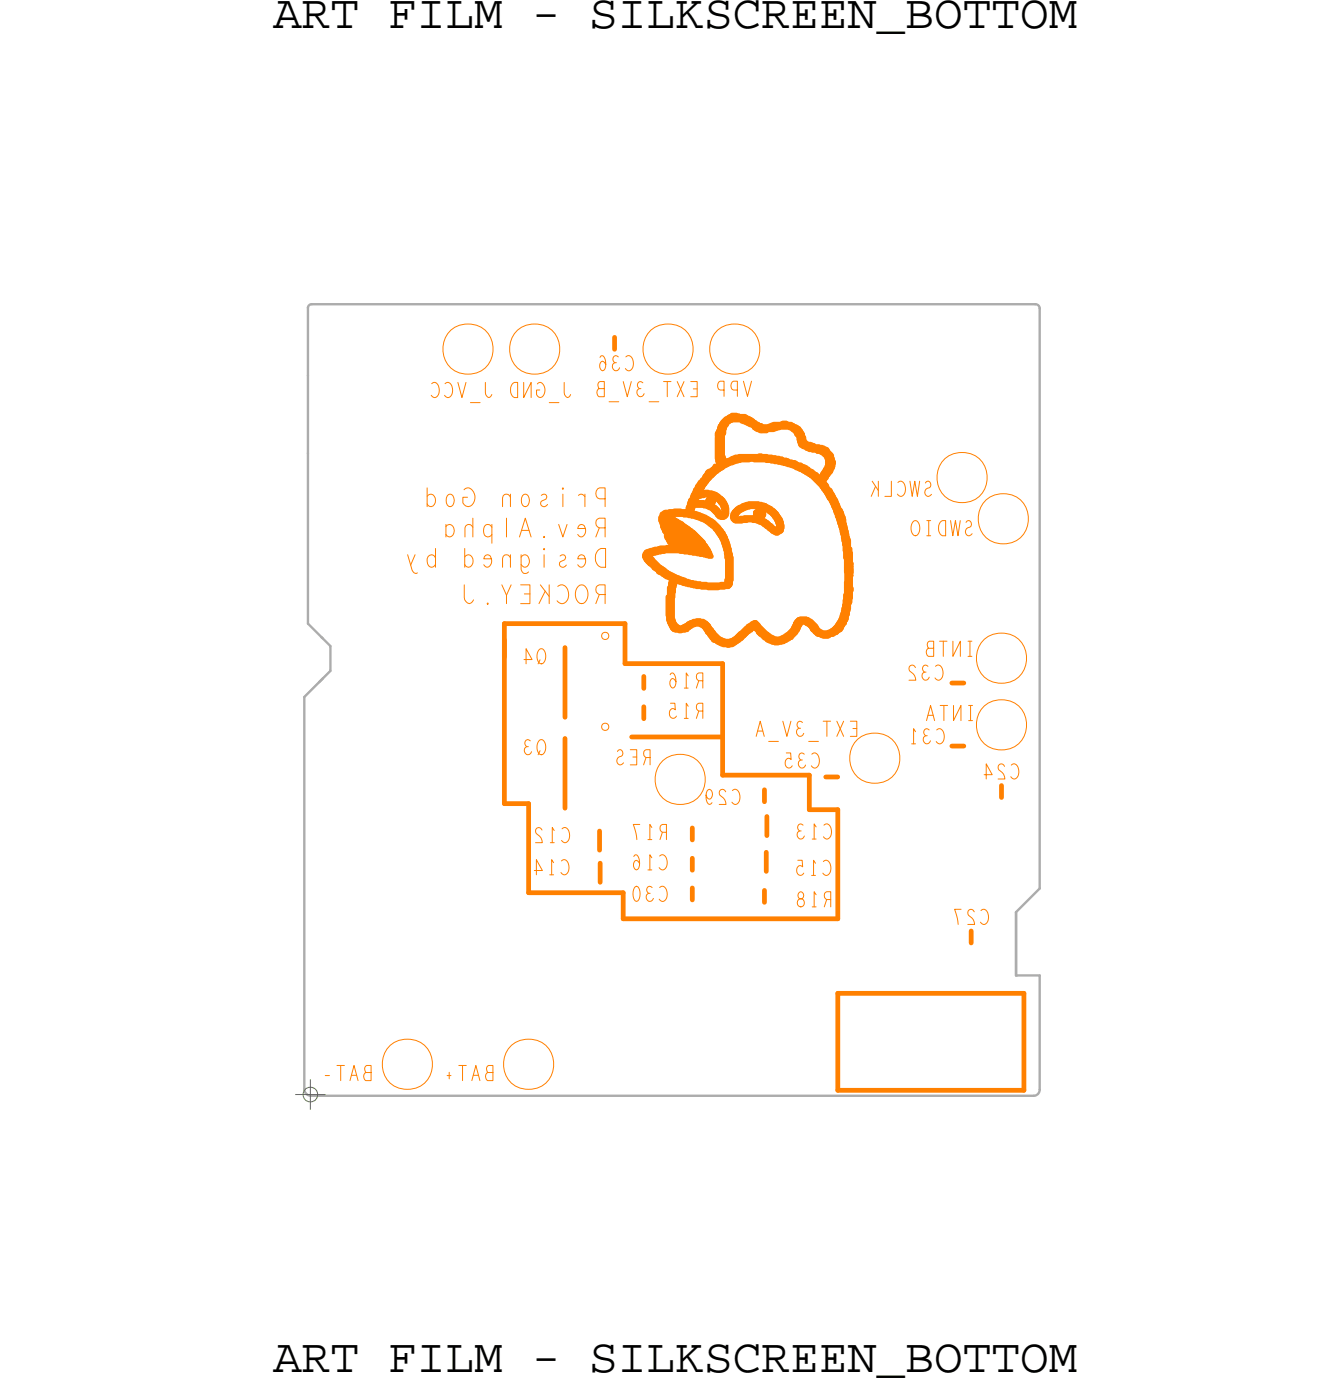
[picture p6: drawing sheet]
<svg xmlns="http://www.w3.org/2000/svg" width="56mm" height="59mm" viewBox="0 0 56 59" stroke-linecap="round" stroke-linejoin="round" font-family="sans-serif">
<defs><g id="words">
<g font-size="2">
<text x="11.4" y="1.2">ART FILM - SILKSCREEN_BOTTOM</text>
<text x="11.4" y="57.5">ART FILM - SILKSCREEN_BOTTOM</text>
</g>
<g font-size=".8" fill="#ff8000">
<text x="25.4" y="20.4" transform="rotate(-180 25.4 20.4)">Prison</text>
<text x="25.4" y="23" transform="rotate(-180 25.4 23)">Designed</text>
</g>
<g font-size=".6" fill="#ff8000">
<text x="40.9" y="29.6" transform="rotate(-180 40.9 29.6)">INTA</text>
<text x="15.6" y="44.7" transform="rotate(-180 15.6 44.7)">BAT-</text>
<text x="20.7" y="44.7" transform="rotate(-180 20.7 44.7)">BAT+</text>
</g>
</g></defs>
<!-- layer: Board Outline -->
<g fill="none" stroke="#acacac" stroke-width=".1">
<path d="M12.9 15.7v3.3zM12.9 19v7.1zM12.9 12.9v2.8zM13.1 12.8h30.3zM13.1 12.8l-.2 .1M43.4 12.8l.2 .1M43.6 12.9v24.3zM12.7 29.2v16.4zM12.9 26.1l.6 .6zM13.5 26.7l.3 .4zM13.5 28.4l-.8 .8zM13.8 28.1l-.4 .5z"/>
<path d="M13.8 27.1v1zM42.6 38.2v2.7zM42.6 38.2l1-1zM12.7 45.6l.1 .2 .2 .1M13 45.9h.2zM13.2 45.9h30.1zM42.6 40.9h1zM43.6 40.9v4.8zM43.6 45.7l-.1 .2h-.2"/>
</g>
<!-- layer: Components -->
<g fill="none" stroke="#ff8000" stroke-width=".04">
<path d="M25.2 26.6l.2-.1 .1 .1v.1l-.1 .1-.2-.1zM25.2 30.4l.2-.1 .1 .1v.1l-.1 .1-.2-.1z"/>
<circle cx="19.6" cy="14.6" r="1.06"/>
<circle cx="22.4" cy="14.6" r="1.06"/>
<circle cx="28" cy="14.6" r="1.06"/>
<circle cx="30.8" cy="14.6" r="1.06"/>
<circle cx="28.5" cy="32.7" r="1.06"/>
<circle cx="36.6" cy="31.8" r="1.06"/>
<circle cx="40.3" cy="20" r="1.06"/>
<circle cx="42" cy="30.4" r="1.06"/>
<circle cx="42" cy="27.6" r="1.06"/>
<circle cx="42" cy="21.7" r="1.06"/>
<circle cx="17.1" cy="44.6" r="1.06"/>
<circle cx="22.1" cy="44.6" r="1.06"/>
</g>
<g fill="none" stroke="#ff8000" stroke-width=".2">
<path d="M25.7 14.1v.5zM23.7 27.1v3zM23.7 30.9v3zM25.1 34.8v.8zM25.1 36.2v.8zM27 28.3v.5zM27 29.6v.5zM29 34.7v.5zM29 37.2v.5zM29 36v.5zM32 37.3v.5zM32 33.1v.5z"/>
<path d="M32.1 35.7v.8zM32.1 34.2v.8zM34.6 32.6h.5zM39.9 28.6h.5zM39.9 31.3h.5zM40.7 39v.5zM42 32.9v.5zM35.1 41.6h.1M35.1 41.6v4.1zM35.1 45.7h7.8zM35.2 41.6h7.7zM42.9 41.6v4.1z"/>
</g>
<!-- layer: Text -->
<g fill="none" stroke="#ff8000" stroke-width=".04">
<path d="M18.1 16.1a.3 .3 0 0 1 .3 .2 .3 .3 0 0 1-.2 .4l-.1-.1M18.6 16.1a.3 .3 0 0 1 .4 .2 .3 .3 0 0 1-.2 .4l-.2-.1M19.2 16l.2 .7 .1-.7M19.7 16.9h.4M20.3 16v.5l.2 .2 .1-.2M21.5 16.1l.2-.1v.7a.34 .34 0 0 1-.3-.3 .34 .34 0 0 1 .1-.3zM21.9 16v.7l.4-.7v.7M22.5 16.1a.28 .28 0 0 1 .3 .1 .28 .28 0 0 1 0 .4l-.2 .1-.1-.2v-.2h.1M23 16.9h.4M23.6 16l.1 .5 .1 .2 .1-.2M25.1 16.3v-.3h.2v.6h-.2l-.1-.2 .1-.1h.2M25.1 15l.1-.1a.32 .32 0 0 1 .2 .3 .32 .32 0 0 1-.2 .3 .17 .17 0 0 1-.1-.2 .17 .17 0 0 1 .2-.1l.1 .1"/>
<path d="M25.5 16.8h.4M25.8 15.2a.16 .16 0 0 0-.1 .1 .16 .16 0 0 0 .1 .2 .16 .16 0 0 0 .2-.1M25.9 15a.14 .14 0 0 0-.2 0 .14 .14 0 0 0 .1 .2M26.1 16l.2 .6 .1-.6M26.2 15a.3 .3 0 0 1 .4 .2 .3 .3 0 0 1-.2 .3l-.2-.1M26.9 16.3a.16 .16 0 0 0-.2 .1 .16 .16 0 0 0 .1 .2 .16 .16 0 0 0 .2-.1M26.9 16a.14 .14 0 0 0-.2 .1 .14 .14 0 0 0 .1 .2M27.2 16.8h.4M27.8 16h.3M28 16v.6M28.4 16l.3 .6M28.7 16l-.3 .6"/>
<path d="M28.9 16h.3v.6h-.3M29 16.3h.2M30.3 16.3h-.2l.1-.3h.1v.6M30.9 16.3h-.3l.1-.3h.2v.6M31.1 16l.2 .6 .2-.6M17.1 23.2l.2 .7 .1 .1h.1M17.4 23.2l-.2 .5M17.9 20.8a.23 .23 0 0 1 .4 .2 .23 .23 0 0 1-.4 .2v-.1M17.9 20.4v.8M18.2 23.4v-.1a.22 .22 0 0 0-.3 .2 .22 .22 0 0 0 .3 .2M18.2 23v.8M18.7 22.1a.21 .21 0 0 1 .3 0 .21 .21 0 0 1 0 .3 .21 .21 0 0 1-.3 0"/>
<path d="M18.7 22v.5M18.7 20.8a.21 .21 0 0 1 .3 .2 .21 .21 0 0 1-.3 .2zM19.4 20.5a.36 .36 0 0 1 .5 .2 .36 .36 0 0 1-.1 .5h-.2l-.2-.1v-.3h.2M19.5 24.5v.6l.2 .2 .1-.2M19.8 22.1l-.1-.1h-.2v.5M19.8 21.7v.8M20.4 25.3h.1M20.6 22.1a.21 .21 0 0 0-.3-.1 .21 .21 0 0 0 0 .3l.1 .2 .2-.1M20.6 22v.8M21 24.5l.2 .4M21.2 21.7v.8M21.4 24.5l-.2 .4v.4"/>
<path d="M21.8 22.5l.2-.8 .3 .8M21.8 24.5h.4v.8h-.4M21.8 23.2l.1 .8h.1h.1M21.9 22.2h.3M22 27.6h.3l-.3-.4v.6M22 24.9h.2M22.1 31.3a.16 .16 0 0 0-.1 .1 .16 .16 0 0 0 .1 .2 .16 .16 0 0 0 .2-.1M22.2 31a.14 .14 0 0 0-.2 .1 .14 .14 0 0 0 .1 .2M22.4 36.5h.3l-.2-.5v.7M22.6 27.2a.29 .29 0 0 1 .3 .2 .29 .29 0 0 1-.1 .4 .29 .29 0 0 1-.3-.2 .29 .29 0 0 1 .1-.4zM22.6 31a.29 .29 0 0 1 .3 .2 .29 .29 0 0 1-.1 .4 .29 .29 0 0 1-.3-.2 .29 .29 0 0 1 .1-.4zM22.6 27.7l-.1 .1"/>
<path d="M22.6 31.5l-.1 .1M22.6 24.5l.4 .5M22.7 34.8a.14 .14 0 0 0-.2-.1 .14 .14 0 0 0 0 .2l.2 .2v.2h-.3M22.8 22.5h.1M22.8 24.8l-.2 .5M23 24.5v.8M23 36.7h.2M23.1 35.3h.1M23.2 36.2l-.1-.2v.7M23.2 34.8l-.1-.1v.6M23.4 24.6a.38 .38 0 0 1 .4 .2 .38 .38 0 0 1-.2 .5l-.3-.1M23.4 22l.2 .5 .2-.5"/>
<path d="M23.5 36.1a.3 .3 0 0 1 .4 .2 .3 .3 0 0 1-.2 .4l-.2-.1M23.5 34.7a.3 .3 0 0 1 .4 .3 .3 .3 0 0 1-.2 .3l-.2-.1M24.2 24.6a.36 .36 0 0 1 .5 .2 .36 .36 0 0 1-.2 .4 .36 .36 0 0 1-.4-.2 .36 .36 0 0 1 .1-.4zM24.5 22.1h-.3a.23 .23 0 0 1 .4 .1 .23 .23 0 0 1-.3 .3l-.1-.1M25.1 22.1l-.1 .4M25.1 24.9l-.1 .4M25.4 22.1h-.3l-.1-.1v-.2l.4-.1v.8M25.4 24.9h-.3l-.1-.1v-.3h.4v.8M25.9 31.5h.2v.2a.2 .2 0 0 0-.2 .1 .2 .2 0 0 0 .1 .3l.1-.1M26.4 31.4h.3v.7h-.3M26.5 31.7h.2M26.6 35.9v-.1a.32 .32 0 0 1 .2 .3 .32 .32 0 0 1-.2 .3 .17 .17 0 0 1-.1-.2 .17 .17 0 0 1 .3-.1v.1"/>
<path d="M26.6 37.2a.32 .32 0 0 1 .2 .3 .32 .32 0 0 1-.2 .3 .51 .51 0 0 1 0-.6zM26.8 34.6h-.3l.2 .6M27.1 31.7l-.1 .4M27.1 35.2h.2M27.1 36.5h.2M27.2 31.7h-.2v-.2l.2-.1v.7M27.2 37.4a.16 .16 0 0 0-.1 .2 .16 .16 0 0 0 .1 .1 .16 .16 0 0 0 .2 0M27.3 34.7l-.1-.1v.6M27.3 35.9l-.1-.1v.7M27.3 37.2a.14 .14 0 0 0-.2 0 .14 .14 0 0 0 .1 .2M27.6 37.2a.3 .3 0 0 1 .4 .2 .3 .3 0 0 1-.2 .4l-.2-.1M27.6 35.9a.3 .3 0 0 1 .4 .2 .3 .3 0 0 1-.2 .4l-.2-.1"/>
<path d="M27.8 34.9l-.1 .3M27.9 34.9l-.2-.1v-.2h.2v.6M28.1 28.3v-.1a.32 .32 0 0 1 .2 .3 .32 .32 0 0 1-.2 .3 .17 .17 0 0 1 0-.2 .17 .17 0 0 1 .2-.1v.1M28.1 29.5h.2v.2a.17 .17 0 0 0-.2 .1 .17 .17 0 0 0 0 .2 .17 .17 0 0 0 .2 0M28.7 30.1h.1M28.7 28.8h.1M28.8 29.6v-.1v.6M28.8 28.3v-.1v.6M29.3 29.8l-.1 .3M29.3 28.5l-.1 .3M29.4 29.8l-.2-.1v-.2h.2v.6M29.4 28.5l-.2-.1v-.2h.2v.6"/>
<path d="M29.6 33.3l.1 .2a.17 .17 0 0 0 .2-.2 .18 .18 0 0 0-.3-.2 .35 .35 0 0 0 .2 .6v-.1M30.4 33.2a.14 .14 0 0 0-.2-.1 .14 .14 0 0 0 0 .2l.2 .2v.2h-.3M30.7 33.1a.3 .3 0 0 1 .3 .3 .3 .3 0 0 1-.2 .3l-.1-.1M31.7 30.9l.2-.7 .1 .7M31.7 30.6h.3M32.2 31.1h.4M32.8 30.2l.2 .7 .1-.7M32.9 31.6h.2v.2a.17 .17 0 0 0-.2 .1 .17 .17 0 0 0 .1 .2 .17 .17 0 0 0 .2 0M33.4 36.1h.2v.2a.17 .17 0 0 0-.2 .1 .17 .17 0 0 0 0 .2 .17 .17 0 0 0 .3 0M33.5 37.4l-.1 .2a.25 .25 0 0 1 .3 .4 .18 .18 0 0 1-.3-.2 .18 .18 0 0 1 .2-.2l.1-.2zM33.5 30.5a.16 .16 0 0 0-.1 .2 .16 .16 0 0 0 .1 .1 .16 .16 0 0 0 .2-.1M33.6 34.8a.16 .16 0 0 0-.2 .2 .16 .16 0 0 0 .1 .1 .16 .16 0 0 0 .2-.1"/>
<path d="M33.6 31.9a.16 .16 0 0 0-.2 .1 .16 .16 0 0 0 .2 .2 .16 .16 0 0 0 .2-.1M33.6 30.3a.14 .14 0 0 0-.2 0 .14 .14 0 0 0 .1 .2M33.6 34.6a.14 .14 0 0 0-.2 0 .14 .14 0 0 0 .1 .2M33.7 31.6a.14 .14 0 0 0-.2 0 .16 .16 0 0 0 .1 .3M33.9 31.1h.4M34 36.7h.2M34 31.6a.3 .3 0 0 1 .4 .2 .3 .3 0 0 1-.2 .4l-.2-.1M34 38h.2M34 35.2h.2M34.2 36.2l-.1-.1v.6M34.2 37.5l-.1-.1v.6M34.2 34.7l-.1-.2v.7"/>
<path d="M34.5 30.2h.3M34.5 36.1a.3 .3 0 0 1 .3 .2 .3 .3 0 0 1-.2 .4l-.1-.1M34.5 34.6a.3 .3 0 0 1 .4 .2 .3 .3 0 0 1-.2 .4l-.2-.1M34.6 37.7l-.1 .3M34.6 30.2v.7M34.8 37.7l-.3-.1 .1-.2h.2v.6M35.1 30.2l.2 .7M35.3 30.2l-.2 .7M35.6 30.2h.3v.7h-.3M35.7 30.5h.2M36.5 20.2l.3 .4M36.7 20.4l-.2 .4"/>
<path d="M36.8 20.2v.6M37.3 20.2v.6h-.2M37.6 20.2a.3 .3 0 0 1 .4 .2 .3 .3 0 0 1-.2 .4l-.2-.1M38.1 20.2l.1 .6 .1-.6 .1 .6 .1-.6M38.2 31.2h.2M38.3 21.9a.29 .29 0 0 1 .3 .1 .29 .29 0 0 1-.1 .4 .29 .29 0 0 1-.4-.2 .29 .29 0 0 1 .2-.3zM38.4 28a.16 .16 0 0 0-.3-.1 .14 .14 0 0 0 0 .2l.2 .2 .1 .2h-.3M38.4 30.7l-.1-.2v.7M38.8 20.2h.2v.2a.2 .2 0 0 0-.2 .2 .2 .2 0 0 0 .1 .2l.1-.1M38.8 28.2a.16 .16 0 0 0-.2 .1 .16 .16 0 0 0 .1 .2 .16 .16 0 0 0 .2-.1M38.8 30.2l.2-.6 .2 .6M38.8 22.5h.2"/>
<path d="M38.8 21.8h.2M38.8 30.8a.16 .16 0 0 0-.1 .2 .16 .16 0 0 0 .1 .1 .16 .16 0 0 0 .2-.1M38.9 27.9a.14 .14 0 0 0-.2 .1 .14 .14 0 0 0 0 .2M38.9 27.2v-.3h.2v.6h-.2l-.1-.2 .1-.1h.2M38.9 21.8v.7M38.9 30.6a.14 .14 0 0 0-.2 0 .14 .14 0 0 0 .1 .2M39.2 27.9a.3 .3 0 0 1 .3 .2 .3 .3 0 0 1-.2 .4l-.1-.1M39.2 30.6a.3 .3 0 0 1 .4 .2 .3 .3 0 0 1-.2 .4l-.2-.1M39.4 26.9h.3M39.4 21.8h.2v.7a.34 .34 0 0 1-.3-.3 .34 .34 0 0 1 .1-.4zM39.5 26.9v.6M39.5 29.6v.6"/>
<path d="M39.8 21.8l.1 .7 .1-.7 .1 .7 .1-.7M39.9 26.9v.6l.3-.6v.6M39.9 29.6v.6l.4-.6v.6M40.3 38.1h-.3l.1 .6M40.5 21.9l.2-.1v.3a.2 .2 0 0 0-.2 .1 .2 .2 0 0 0 .1 .3l.1-.1M40.6 26.9h.1M40.6 27.5h.1M40.6 30.2h.1M40.6 26.9v.6M40.7 29.6v.6M40.8 38.2a.14 .14 0 0 0-.2-.1 .15 .15 0 0 0 0 .3l.2 .1v.2h-.3M41.1 38.2a.3 .3 0 0 1 .4 .2 .3 .3 0 0 1-.3 .3l-.1-.1"/>
<path d="M41.2 32.5h.4l-.3-.5v.6M42.1 32.1a.14 .14 0 0 0-.2-.1 .15 .15 0 0 0 0 .3l.1 .1 .1 .2h-.3M42.4 32.1a.3 .3 0 0 1 .3 .2 .3 .3 0 0 1-.2 .3h-.2M14.3 44.7v.6M14.7 45.3l.1-.6 .2 .6M15.3 44.9v-.2h.2v.6h-.2l-.1-.2 .1-.1 .2-.1M19.4 44.7v.6M19.8 45.3l.1-.6 .2 .6M20.4 44.9v-.2h.3v.6h-.3l-.1-.2 .1-.1 .3-.1"/>
</g>
<!-- layer: Drawing Origin -->
<path d="M12.4 45.9h1.2M12.8 45.7l.2-.1 .2 .1 .1 .2-.1 .2-.2 .1-.2-.1-.1-.2zM13 45.2v1.3" fill="none" stroke="#638b3a" stroke-width=".04"/>
<!-- layer: All Others -->
<g fill="none" stroke="#ff8000" stroke-width=".15">
<path d="M29.5 20h.3zM29.5 19.9h.4zM29.6 19.9h.3zM29.6 19.8h.4zM29.6 19.8h.5zM29.7 19.7h.4zM29.8 19.7h.4zM29.8 19.6h.5zM29.9 19.6h.4zM29.9 19.6h.5zM29.9 19.5h.5zM29.9 19.5h.1"/>
<path d="M30 19.5h.5zM30 19.2h.4zM30 19.2h.3zM30 19.1h.3zM30 19h.3zM30 18.9h.3zM30 18.8h.3zM30 18.7h.3zM30 18.6h.3zM30 18.5h.3zM30 18.4h.3zM30 18.3h.3z"/>
<path d="M30 18.2h.3zM30 18.2h.4zM30 19.4h.9zM30 19.3h1zM30 19.3h.4zM30 18.1h.4zM30.1 19.5h.4zM30.1 19.5h.5zM30.1 19.4h.6zM30.1 19.4h.7zM30.1 18.1h.3zM30.1 18h.3z"/>
<path d="M30.1 17.9h.3zM30.1 17.8h.4zM30.2 17.8h.3zM30.2 17.7h.3zM30.3 17.7h.3zM30.3 17.7h.4zM30.3 17.6h1.3zM30.3 17.6h1.2zM30.4 17.6h1.1zM30.4 17.5h1zM30.4 19.3h1zM30.4 19.3h2.6z"/>
<path d="M30.5 17.5h.9zM30.5 17.5h.8zM30.5 17.4h.8zM30.5 19.3h2.4zM30.6 17.4h.6zM30.6 19.2h2.2zM30.7 17.4h.3zM30.7 17.4h.2zM30.7 19.2h1.9zM30.8 19.2h1.7zM30.8 19.1h1.5zM31 19.1h1.1z"/>
<path d="M31.1 17.7h.5zM31.1 17.7h.6zM31.2 17.7h.5zM31.3 17.8h.5zM31.4 17.8h.5zM31.5 17.9h1.8zM31.5 17.9h1.9zM31.6 17.9h1.9zM31.6 17.9h1.8zM31.6 19.3h1.4zM31.6 18h1.1zM31.6 18h1z"/>
<path d="M31.7 18h.8zM31.7 18h.7zM31.8 19.1h.1zM31.8 18.1h.3zM31.9 18.1h.1M31.9 18.1h.2zM32.1 19.3h1.1zM32.2 17.8h1.1zM32.3 17.8h.9zM32.3 19.4h1zM32.4 17.8h.7zM32.5 19.4h.8z"/>
<path d="M32.6 19.4h.8zM32.7 19.4h.7zM32.7 17.7h.3zM32.8 17.7h.1zM32.8 19.5h.8zM32.9 19.5h.7zM33 19.5h.6zM33.1 18h.4zM33.1 19.5h.6zM33.2 19.6h.6zM33.2 18h.4zM33.2 18h.3z"/>
<path d="M33.2 18.1h.4zM33.3 19.6h.5zM33.3 18.1h.3zM33.3 19.6h.6zM33.3 18.2h.4zM33.3 18.2h.3zM33.4 18.2h.3zM33.4 18.3h.3zM33.4 19.7h.5zM33.5 18.4h.2zM33.5 18.3h.2zM33.5 19.7h.4z"/>
<path d="M33.5 18.5h.3zM33.5 18.5h.2zM33.5 18.6h.5zM33.5 18.6h.3zM33.5 19.7h.5zM33.5 18.7h.6zM33.5 18.6h.6zM33.6 18.7h.7zM33.6 19.7h.4zM33.6 19.8h.5zM33.6 18.7h.9zM33.6 18.7h.8z"/>
<path d="M33.7 19.8h.4zM33.7 18.8h.8zM33.8 19.8h.4zM33.8 18.8h.9zM33.8 18.8h.8zM33.8 19.9h.4zM33.9 19.9h.3zM33.9 18.8h.8zM33.9 18.9h.1M33.9 19.9h.4zM34 20h.3zM34 18.9h.7z"/>
<path d="M34 20h.6zM34.2 18.9h.5zM34.4 20h.3zM34.4 19h.1M34.4 19.9h.3zM34.4 19h.4zM34.4 19.8h.4zM34.5 19.8h.3zM34.5 19h.3zM34.5 19.7h.3zM34.5 19.1h.3zM34.6 19.7h.2z"/>
<path d="M34.6 19.6h.3zM34.6 19.1h.3zM34.6 19.2h.3zM34.6 19.5h.3zM34.6 19.4h.3zM34.6 19.3h.3zM34.7 19.4h.2zM27 23.3h.3zM27 23.3h.2zM27 23.4h.3zM27 23.2h.4zM27 23.2h.5z"/>
<path d="M27 23.2h.6zM27 23.4h.4zM27 23.2h.7zM27.1 23.5h.3zM27.1 23.1h.7zM27.1 23.1h2.6zM27.1 23.5h.4zM27.1 23.6h.4zM27.2 23.6h.3zM27.2 23.1h2.5zM27.2 23.6h.4zM27.2 23.7h.4z"/>
<path d="M27.3 23h2.4zM27.3 23.7h.3zM27.3 23.7h.4zM27.4 23.8h.3zM27.4 23h2.3zM27.4 23.8h.4zM27.5 23.9h.4zM27.6 24h.4zM27.6 23h2zM27.6 24h.5zM27.7 22.9h1.9zM27.7 21.8h.7z"/>
<path d="M27.7 21.8h.6zM27.7 21.7h.6zM27.7 21.7h.5zM27.7 21.7h.4zM27.7 21.9h.8zM27.7 21.6h.3zM27.7 24.1h.4zM27.7 22h.9zM27.7 21.9h.9zM27.7 21.6h.5zM27.7 21.6h1.7zM27.7 21.5h1.6z"/>
<path d="M27.7 24.1h.5zM27.7 22.1h1.1zM27.7 22h1zM27.7 21.5h1.5zM27.8 24.1h.4zM27.8 22.1h1.1zM27.8 22.2h1.2zM27.8 22.2h1.1zM27.8 21.5h1.4zM27.8 24.1h.5zM27.8 22.3h1.3zM27.8 21.5h1.2z"/>
<path d="M27.8 24.2h.5zM27.9 22.3h1.2zM27.9 21.4h1.1zM27.9 24.2h.5zM27.9 22.5h1.4zM27.9 22.5h1.3zM27.9 22.4h1.3zM27.9 22.4h1.2zM27.9 24.2h.6zM27.9 22.6h1.4zM27.9 22.9h1.7zM27.9 22.6h1.5z"/>
<path d="M28 22.6h1.4zM28 25.8h.2zM28 25.7h.2zM28 25.6h.2zM28 25.5h.2zM28 25.4h.2zM28 25.3h.2zM28 25.2h.2zM28 25.1h.2zM28 25h.2zM28 24.2h.5zM28 22.7h1.5z"/>
<path d="M28 22.7h1.4zM28 26h.2zM28 25.9h.2zM28 26.1h.3zM28 26.1h.2zM28 24.9h.2zM28 24.8h.2zM28 24.7h.2zM28 24.6h.2zM28 22.8h1.5zM28 21.4h1zM28 24.6h.3z"/>
<path d="M28.1 24.3h.5zM28.1 22.8h1.4zM28.1 26.2h.2zM28.1 24.6h.2zM28.1 24.5h.2zM28.1 24.4h.2zM28.1 24.4h.9zM28.1 24.4h.8zM28.1 24.3h.7zM28.1 24.3h.6zM28.1 26.2h.3zM28.1 22.9h1.5z"/>
<path d="M28.1 22.8h1.5zM28.1 26.3h.9zM28.1 26.3h.3zM28.1 26.3h.8zM28.2 26.4h.6zM28.2 21.4h.3zM28.3 26.4h.4zM28.4 24.4h.8zM28.4 26.5h.1zM28.5 24.4h.8zM28.5 23.1h1.2zM28.6 26.3h.4z"/>
<path d="M28.6 24.5h1zM28.6 26.2h.4zM28.6 24.5h2zM28.7 21.6h.8zM28.7 23.2h1.1zM28.7 26.2h.4zM28.7 26.2h1zM28.7 24.5h1.9zM28.8 21.4h.2zM28.8 26.2h.9zM28.8 21.3h.2zM28.8 21.3h.3z"/>
<path d="M28.8 26.1h.8zM28.8 21.2h.3zM28.8 24.5h1.8zM28.9 21.6h.7zM28.9 21.2h1zM28.9 21.1h.9zM28.9 23.2h.9zM28.9 21.1h1zM28.9 21.1h.7zM28.9 21h.6zM28.9 26.1h.7zM28.9 21h.3z"/>
<path d="M28.9 21h.2zM28.9 20.9h.3zM28.9 26.1h.6zM29 20.9h.2zM29 24.6h1.6zM29 20.9h.3zM29 20.8h.4zM29 21.7h.6zM29 20.8h.5zM29 20.8h1.1zM29 26h.5zM29 20.7h1z"/>
<path d="M29 23.2h.8zM29.1 20.7h.9zM29.1 26h.4zM29.1 24.6h1.5zM29.1 20.6h.8zM29.1 20.6h.2zM29.1 20.6h.3zM29.1 20.5h.3zM29.1 21.7h.5zM29.1 21.2h.8zM29.2 20.5h.2zM29.2 20.4h.3z"/>
<path d="M29.2 21.7h.5zM29.2 26h.1zM29.2 24.6h1.3zM29.2 20.3h.3zM29.2 23.2h.6zM29.3 20.3h.3zM29.3 21.7h.4zM29.3 20.2h.3zM29.3 23.3h.5zM29.3 21.8h.5zM29.3 26.2h.4zM29.4 20.6h.4z"/>
<path d="M29.4 20.2h.2zM29.4 20.1h.3zM29.4 21.8h.4zM29.4 26.2h.3zM29.4 24.6h1zM29.4 26.3h.3zM29.5 21.8h.3zM29.5 26.3h.2zM29.5 23.3h.3zM29.5 21.2h.5zM29.5 26.3h.3zM29.5 20.6h.2z"/>
<path d="M29.5 21.8h.4zM29.5 26.4h.3zM29.6 21.9h.3zM29.6 26.4h.2zM29.6 23.3h.2zM29.6 26.5h.3zM29.6 26.4h.3zM29.6 21.3h.4zM29.6 21h.3zM29.6 20.9h.3zM29.6 21.9h.4zM29.6 21.1h.3z"/>
<path d="M29.7 20.9h.2zM29.7 20.8h.4zM29.7 21.9h.3zM29.7 21.3h.3zM29.7 24.7h.4zM29.7 23.3h.1zM29.7 26.6h.3zM29.7 20.9h.1zM29.7 22h.3zM29.7 26.7h.4zM29.8 22h.3zM29.8 26.7h.3z"/>
<path d="M29.8 20.8h.4zM29.8 21.3h.3zM29.8 26.7h.4zM29.8 22.1h.3zM29.8 21.4h.3zM29.8 26.8h.4zM29.8 26.8h.5zM29.9 20.9h.3zM29.9 22.1h.2zM29.9 21.4h.2zM29.9 26.8h1.1zM29.9 26.8h.5z"/>
<path d="M29.9 20.9h.4zM29.9 22.1h.3zM29.9 21.5h.3zM29.9 26.9h1.1zM29.9 22.2h.3zM30 20.9h.3zM30 21.5h.3zM30 22.2h.3zM30 21.5h.5zM30 22.3h.3zM30 21.6h.5zM30 26.9h.9z"/>
<path d="M30 21h.3zM30.1 22.4h.2zM30.1 21.6h.3zM30.1 21h.2zM30.1 26.9h.7zM30.1 22.4h.3zM30.1 21.7h.3zM30.1 21h.3zM30.1 27h.7zM30.1 22.5h.3zM30.1 21.1h.3zM30.2 22.5h.2z"/>
<path d="M30.2 27h.6zM30.2 22.6h.2zM30.2 21.7h.1zM30.2 21.1h.2zM30.2 24.5h.4zM30.2 22.6h.3zM30.2 21.2h.2zM30.2 27h.5zM30.3 22.7h.2zM30.3 22.6h.2zM30.3 21.2h.2zM30.3 21.5h.2z"/>
<path d="M30.3 21.3h.2zM30.3 22.8h.2zM30.3 21.4h.2zM30.3 27.1h.4zM30.3 22.9h.2zM30.4 23h.2zM30.4 22.9h.2zM30.4 23.1h.2zM30.4 23.2h.2zM30.4 24.4h.2zM30.4 24.3h.3zM30.4 23.4h.3z"/>
<path d="M30.4 23.3h.3zM30.4 23.3h.2zM30.5 24.3h.2zM30.5 24.2h.2zM30.5 24.1h.2zM30.5 24h.2zM30.5 23.9h.2zM30.5 23.8h.2zM30.5 23.7h.2zM30.5 23.6h.2zM30.5 23.5h.2zM30.5 23.4h.2z"/>
<path d="M30.5 27.1h.1zM30.6 26.8h.4zM30.7 21.7h.2zM30.7 21.6h.2zM30.7 21.8h1.3zM30.7 21.7h1.2zM30.7 21.7h1.1zM30.7 21.5h.2zM30.7 26.8h.4zM30.7 21.8h1.4zM30.7 21.5h.3zM30.7 21.4h.3z"/>
<path d="M30.8 21.8h.5zM30.8 21.4h.3zM30.8 26.7h.3zM30.8 21.9h.3zM30.8 21.4h.4zM30.8 21.3h.4zM30.8 26.7h.4zM30.9 21.3h.4zM30.9 26.7h.3zM30.9 21.3h.5zM30.9 26.6h.3zM30.9 21.3h1.4z"/>
<path d="M30.9 26.6h.4zM31 21.2h1.2zM31 26.6h.3zM31 26.5h.3zM31 21.7h.9zM31.1 26.5h.3zM31.1 21.2h1zM31.1 26.4h.4zM31.2 26.4h.3zM31.2 21.7h.4zM31.2 21.1h.8zM31.2 26.3h.7z"/>
<path d="M31.3 21.1h.6zM31.3 26.3h.6zM31.3 26.2h.5zM31.4 21.1h.4zM31.4 26.2h.4zM31.5 26.1h.2zM31.5 21.8h.6zM31.6 26.1h.1zM31.6 21.6h.4zM31.6 21.5h.4zM31.6 21.4h.4zM31.6 26.4h.4z"/>
<path d="M31.7 21.7h.3zM31.7 21.4h.3zM31.7 21.9h.5zM31.7 26.4h.3zM31.7 21.4h.2zM31.7 26.5h.4zM31.8 21.9h.4zM31.8 21.3h.5zM31.8 26.5h.4zM31.8 26.6h.4zM31.9 26.6h.4zM31.9 21.9h.3z"/>
<path d="M31.9 21.3h.4zM31.9 26.7h.4zM32 22h.3zM32 26.7h.4zM32 21.3h.4zM32 26.7h.5zM32 21.4h.4zM32 26.8h1.1zM32.1 22h.3zM32.1 22.1h.3zM32.1 21.4h.3zM32.1 26.8h.9z"/>
<path d="M32.1 26.8h1zM32.1 21.4h.4zM32.2 22.1h.3zM32.2 21.4h.3zM32.2 26.9h.7zM32.2 22.2h.3zM32.2 21.5h.3zM32.2 22.2h.6zM32.3 22.2h.5zM32.3 21.5h.3zM32.3 26.9h.5zM32.3 22.3h.4z"/>
<path d="M32.3 21.6h.3zM32.4 22.3h.3zM32.4 21.6h.2zM32.4 26.9h.3zM32.4 21.7h.3zM32.5 22.4h.1zM32.5 21.7h.2zM32.5 27h.1zM32.5 21.8h.2zM32.5 21.9h.3zM32.6 22.2h.2zM32.6 21.9h.2z"/>
<path d="M32.6 22.1h.2zM32.6 22h.2zM32.6 26.7h.6zM32.7 26.7h.5zM32.8 26.7h.4zM32.9 26.6h.3zM32.9 26.6h.4zM33 26.6h.3zM33 26.5h.3zM33 26.5h.4zM33.1 26.5h.3zM33.1 26.4h.3z"/>
<path d="M33.2 26.4h.3zM33.2 26.3h.3zM33.2 26.2h.3zM33.3 26.2h.2zM33.3 26.2h.3zM33.3 26.1h.3zM33.3 26.1h.8zM33.3 26.1h.7zM33.3 26h.7zM33.4 26h.6zM33.4 26h.5zM33.5 25.9h.4z"/>
<path d="M33.5 25.9h.3zM33.7 26.1h.4zM33.8 26.1h.3zM33.8 26.2h.3zM33.8 26.2h.4zM33.9 26.2h.3zM33.9 26.3h.3zM34 26.3h.2zM34 26.3h.3zM34 26.4h.3zM34.1 20h.5zM34.1 26.4h.3z"/>
<path d="M34.1 20.1h.5zM34.1 26.5h1zM34.1 26.5h.3zM34.2 20.1h.4zM34.2 26.5h.9zM34.2 20.2h.3zM34.2 26.6h.7zM34.3 20.2h.3zM34.3 26.6h.6zM34.3 20.3h.3zM34.4 20.3h.2zM34.4 26.6h.4z"/>
<path d="M34.4 20.4h.3zM34.4 26.7h.3zM34.5 20.5h.2zM34.5 20.5h.3zM34.5 26.7h.2zM34.5 20.6h.3zM34.6 20.6h.2zM34.6 20.7h.3zM34.6 20.8h.3zM34.7 20.8h.2zM34.7 20.9h.3zM34.7 26.5h.4z"/>
<path d="M34.8 20.9h.2zM34.8 21h.2zM34.8 26.4h.4zM34.8 21h.3zM34.8 21.1h.3zM34.9 21.2h.2zM34.9 21.1h.2zM34.9 21.2h.3zM34.9 26.4h.4zM34.9 21.3h.3zM34.9 26.3h.4zM35 21.4h.3z"/>
<path d="M35 21.4h.2zM35 26.3h.3zM35 21.5h.3zM35 26.2h.3zM35.1 21.6h.2zM35.1 26.2h.2zM35.1 26.2h.3zM35.1 21.7h.3zM35.1 21.8h.3zM35.1 26.1h.3zM35.2 21.9h.2zM35.2 26.1h.2z"/>
<path d="M35.2 26h.2zM35.2 22h.2zM35.2 26h.3zM35.2 22.1h.2zM35.2 25.9h.3zM35.2 22.2h.3zM35.2 22.1h.3zM35.3 22.3h.2zM35.3 22.2h.2zM35.3 25.9h.2zM35.3 25.8h.2zM35.3 22.4h.2z"/>
<path d="M35.3 25.7h.2zM35.3 22.6h.2zM35.3 22.5h.2zM35.3 25.6h.2zM35.3 25.6h.3zM35.3 22.7h.3zM35.3 22.6h.3zM35.3 25.5h.3zM35.4 22.8h.2zM35.4 22.7h.2zM35.4 25.5h.2zM35.4 25.4h.2z"/>
<path d="M35.4 25.3h.2zM35.4 23.1h.2zM35.4 23h.2zM35.4 22.9h.2zM35.4 25.2h.2zM35.4 25.1h.2zM35.4 23.4h.3zM35.4 23.3h.3zM35.4 23.2h.3zM35.4 25.1h.3zM35.4 25h.3zM35.4 24.9h.3z"/>
<path d="M35.4 24h.3zM35.4 23.9h.3zM35.4 23.8h.3zM35.4 23.7h.3zM35.4 23.6h.3zM35.4 23.5h.3zM35.4 24.8h.3zM35.4 24.7h.3zM35.4 24.6h.3zM35.4 24.5h.3zM35.4 24.4h.3zM35.5 24.4h.2z"/>
<path d="M35.5 24.3h.2zM35.5 24.2h.2zM35.5 24.1h.2zM35.5 24h.2z"/>
</g>
<g fill="none" stroke="#ff8000" stroke-width=".2">
<path d="M21.1 26.1v1.4zM21.1 26.1h5.1zM21.1 33.7h1zM21.1 26.8v6.9zM22.1 37.4h4zM22.1 33.7v3.7zM26.1 38.5h9zM26.1 37.4v1.1zM26.2 26.1v1.7zM26.2 27.8h4.1zM26.5 30.9h3.8zM30.3 27.8v3.1z"/>
<path d="M30.3 30.9v1.6zM30.3 32.5h3.6zM33.9 32.5v1.4zM33.9 33.9h1.2zM35.1 33.9v4.6z"/>
</g>
<use href="#words"/>
</svg>
